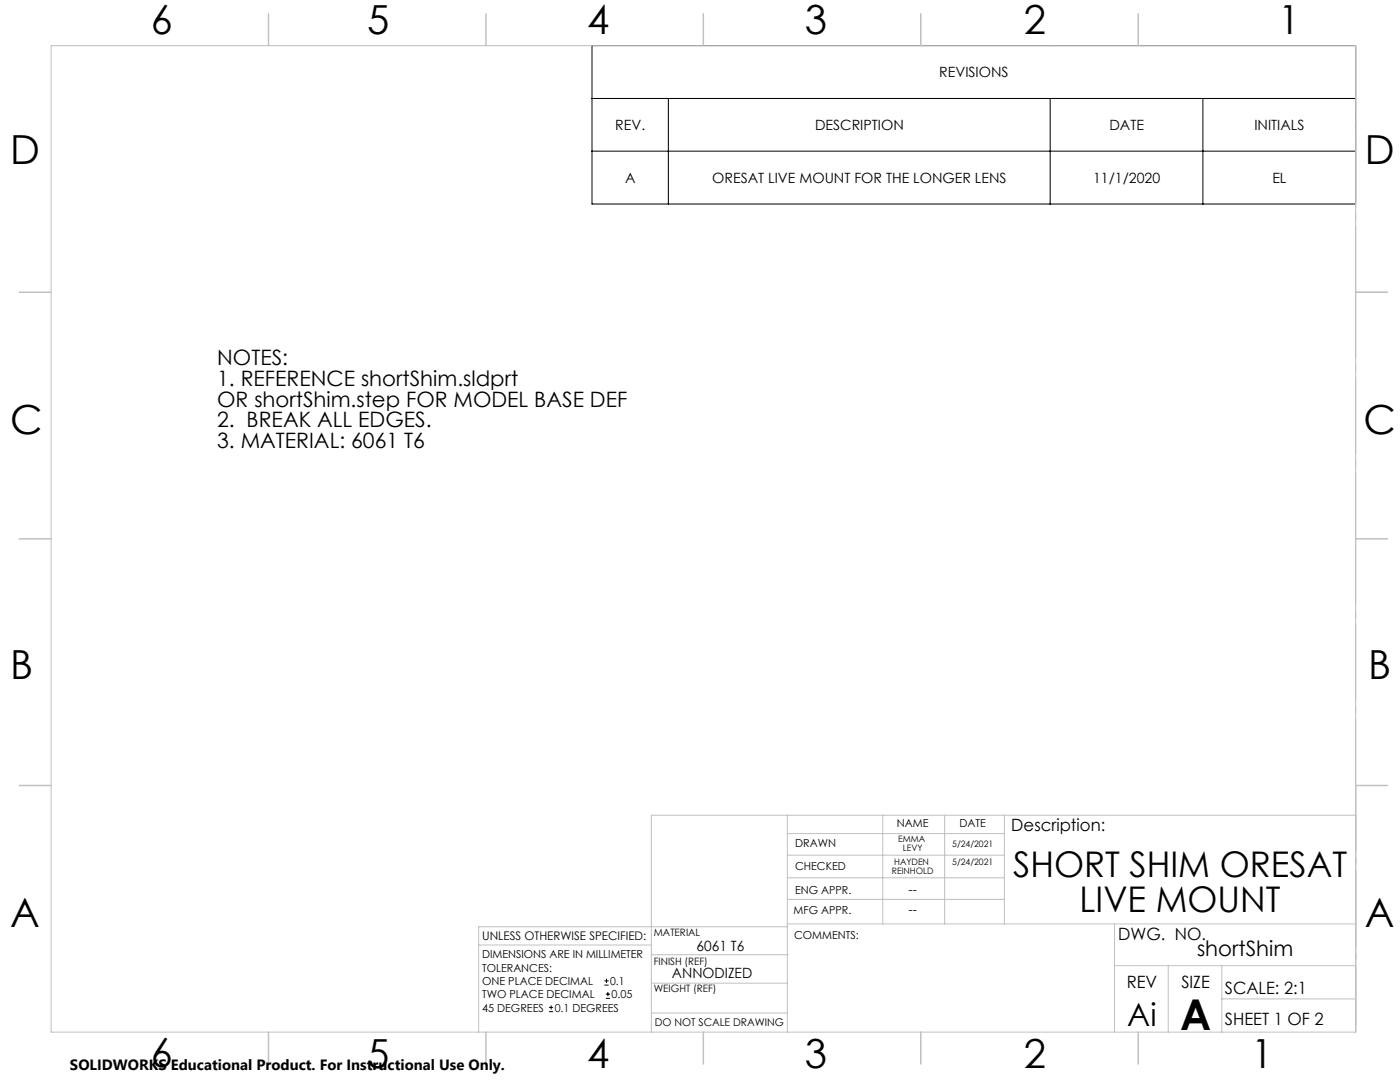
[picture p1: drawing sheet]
<svg xmlns="http://www.w3.org/2000/svg" width="279mm" height="216mm" viewBox="0 0 279 216" stroke-linecap="round" stroke-linejoin="round" font-family="sans-serif">
<defs><g id="words">
<text font-size="8.5" x="235.5" y="205.4">A</text>
<g font-size="8">
<text x="30.1" y="6.8">6</text>
<text x="73.3" y="6.9">5</text>
<text x="117.2" y="6.9">4</text>
<text x="160.6" y="6.9">3</text>
<text x="204.3" y="6.9">2</text>
<text x="255.1" y="6.9">1</text>
<text x="2.1" y="32.7">D</text>
<text x="272.4" y="32.7">D</text>
<text x="2.1" y="86.5">C</text>
<text x="272.1" y="86.5">C</text>
<text x="2.1" y="135.6">B</text>
<text x="273.1" y="135.6">B</text>
<text x="2.1" y="185.1">A</text>
<text x="272.4" y="185.1">A</text>
<text x="30.1" y="212.9">6</text>
<text x="73.3" y="213">5</text>
<text x="117.2" y="213">4</text>
<text x="160.6" y="213">3</text>
<text x="204.3" y="213">2</text>
<text x="249.7" y="213">1</text>
</g>
<g font-size="7.1">
<text x="202.2" y="174.9">SHORT SHIM ORESAT</text>
<text x="215.5" y="182">LIVE MOUNT</text>
</g>
<text font-size="6.3" x="225" y="204.6">Ai</text>
<g font-size="4.2">
<text x="43.3" y="72.8">NOTES:</text>
<text x="43.3" y="76.9">1. REFERENCE shortShim.sldprt</text>
<text x="43.3" y="81.1">OR shortShim.step FOR MODEL BASE DEF</text>
<text x="43.3" y="85.3">2. BREAK ALL EDGES.</text>
<text x="43.3" y="89.5">3. MATERIAL: 6061 T6</text>
<text x="238.9" y="190.8">shortShim</text>
</g>
<g font-size="3.4">
<text x="201.8" y="165.9">Description:</text>
<text x="223.2" y="187.6">DWG. NO.</text>
<text x="224.9" y="197.2">REV</text>
<text x="235.8" y="197.2">SIZE</text>
<text x="244.4" y="198.4">SCALE: 2:1</text>
<text x="244.4" y="204.6">SHEET 1 OF 2</text>
</g>
<text font-size="3" x="14" y="213.5">SOLIDWORKS Educational Product. For Instructional Use Only.</text>
<g font-size="2.8">
<text x="187.5" y="15.4">REVISIONS</text>
<text x="122.8" y="26">REV.</text>
<text x="162.7" y="26">DESCRIPTION</text>
<text x="221.4" y="26">DATE</text>
<text x="250.3" y="26">INITIALS</text>
<text x="124.8" y="36.5">A</text>
<text x="142.2" y="36.5">ORESAT LIVE MOUNT FOR THE LONGER LENS</text>
<text x="218.1" y="36.5">11/1/2020</text>
<text x="253.9" y="36.5">EL</text>
<text x="139" y="189.7">6061 T6</text>
<text x="134.1" y="195.1">ANNODIZED</text>
</g>
<g font-size="2.5">
<text x="181.3" y="178.3">--</text>
<text x="181.3" y="182.3">--</text>
</g>
<text font-size="2.4" x="96.2" y="187.5">UNLESS OTHERWISE SPECIFIED:</text>
<g font-size="2.2">
<text x="179" y="165.1">NAME</text>
<text x="191.5" y="165.1">DATE</text>
<text x="158.7" y="169">DRAWN</text>
<text x="158.7" y="173.5">CHECKED</text>
<text x="158.7" y="178.3">ENG APPR.</text>
<text x="158.4" y="182.4">MFG APPR.</text>
<text x="96.2" y="191.2">DIMENSIONS ARE IN MILLIMETER</text>
<text x="158.5" y="187.4">COMMENTS:</text>
<text x="96.2" y="193.9">TOLERANCES:</text>
<text x="96.2" y="196.5">ONE PLACE DECIMAL</text>
<text x="121.8" y="196.5">0.1</text>
<text x="96.2" y="199.2">TWO PLACE DECIMAL</text>
<text x="96.2" y="201.8">45 DEGREES</text>
<text x="110.7" y="201.8">0.1 DEGREES</text>
<text x="122.1" y="199.2">0.05</text>
</g>
<text font-size="2.1" x="130.7" y="204.6">DO NOT SCALE DRAWING</text>
<g font-size="2">
<text x="130.5" y="186.8">MATERIAL</text>
<text x="130.5" y="192.5">FINISH (REF)</text>
<text x="130.5" y="198">WEIGHT (REF)</text>
</g>
<g font-size="1.8">
<text x="179.2" y="168">EMMA</text>
<text x="178.4" y="172.6">HAYDEN</text>
<text x="180.2" y="169.7">LEVY</text>
<text x="190" y="172.6">5/24/2021</text>
<text x="190.1" y="169">5/24/2021</text>
<text x="178" y="174.3">REINHOLD</text>
</g>
</g></defs>
<g fill="none" stroke="#000" stroke-width=".2">
<path d="M118.1 9.1h152.4v31.6h-152.4zM118.1 19.6h152.4M133.4 19.6v21.1M209.6 19.6v21.1M240.1 19.6v21.1M118.1 30.2h152.4M120.6 196.6h.9M120.6 195.7h.9M120.9 199.2h.8M120.9 198.4h.8M121 195.3v.8M121.3 197.9v.9"/>
<path d="M109.6 201.9h.8M109.6 201h.8M110 200.6v.8"/>
</g>
<path d="M270.6 9.1v49.2M270.6 58.3v49.2M270.6 107.5v49.2M270.6 156.7v49.2" fill="none" stroke="#c0c0c0" stroke-width=".2" stroke-dasharray="15.2 1.3 1.3 1.3" stroke-dashoffset="2.1"/>
<g fill="none" stroke="#c0c0c0" stroke-width=".2">
<path d="M10.2 9.1h260.3v196.9h-260.3zM270.5 58.3h6.4M270.5 156.7h6.4M157.1 162.7v43.3M157.1 175.2h43.3M157.1 170.6h43.3M157.1 166.3h43.3M157.1 179.5h43.3M176.2 162.7v21.7M188.5 162.7v21.7M200.4 162.7v21.7M270.6 162.7h-140.6v43.3"/>
<path d="M95.5 188.6h34.5M130 196.2h27.1M130 190.5h27.3M157.1 184.4h113.4M157.2 184.9h-61.7v21.1M222.4 184.4v21.6M222.4 192.7h48.1M233.2 192.7v13.3M243.8 199.3h26.7M243.8 192.7v13.3M130 202.1h27.1"/>
</g>
<g fill="none" stroke="#c0c0c0" stroke-width=".3">
<path d="M53.6 2.8v6.3M97 2.8v6.3M140.4 2.8v6.3M183.8 2.8v6.3M227.2 2.8v6.3M3.8 58.3h6.4M270.5 58.3h6.4M3.8 107.5h6.4M270.5 107.5h6.4M3.8 156.7h6.4M270.5 156.7h6.4M53.6 206v6.3"/>
<path d="M97 206v6.3M140.4 206v6.3M183.8 206v6.3M227.2 206v6.3"/>
</g>
<use href="#words"/>
</svg>
